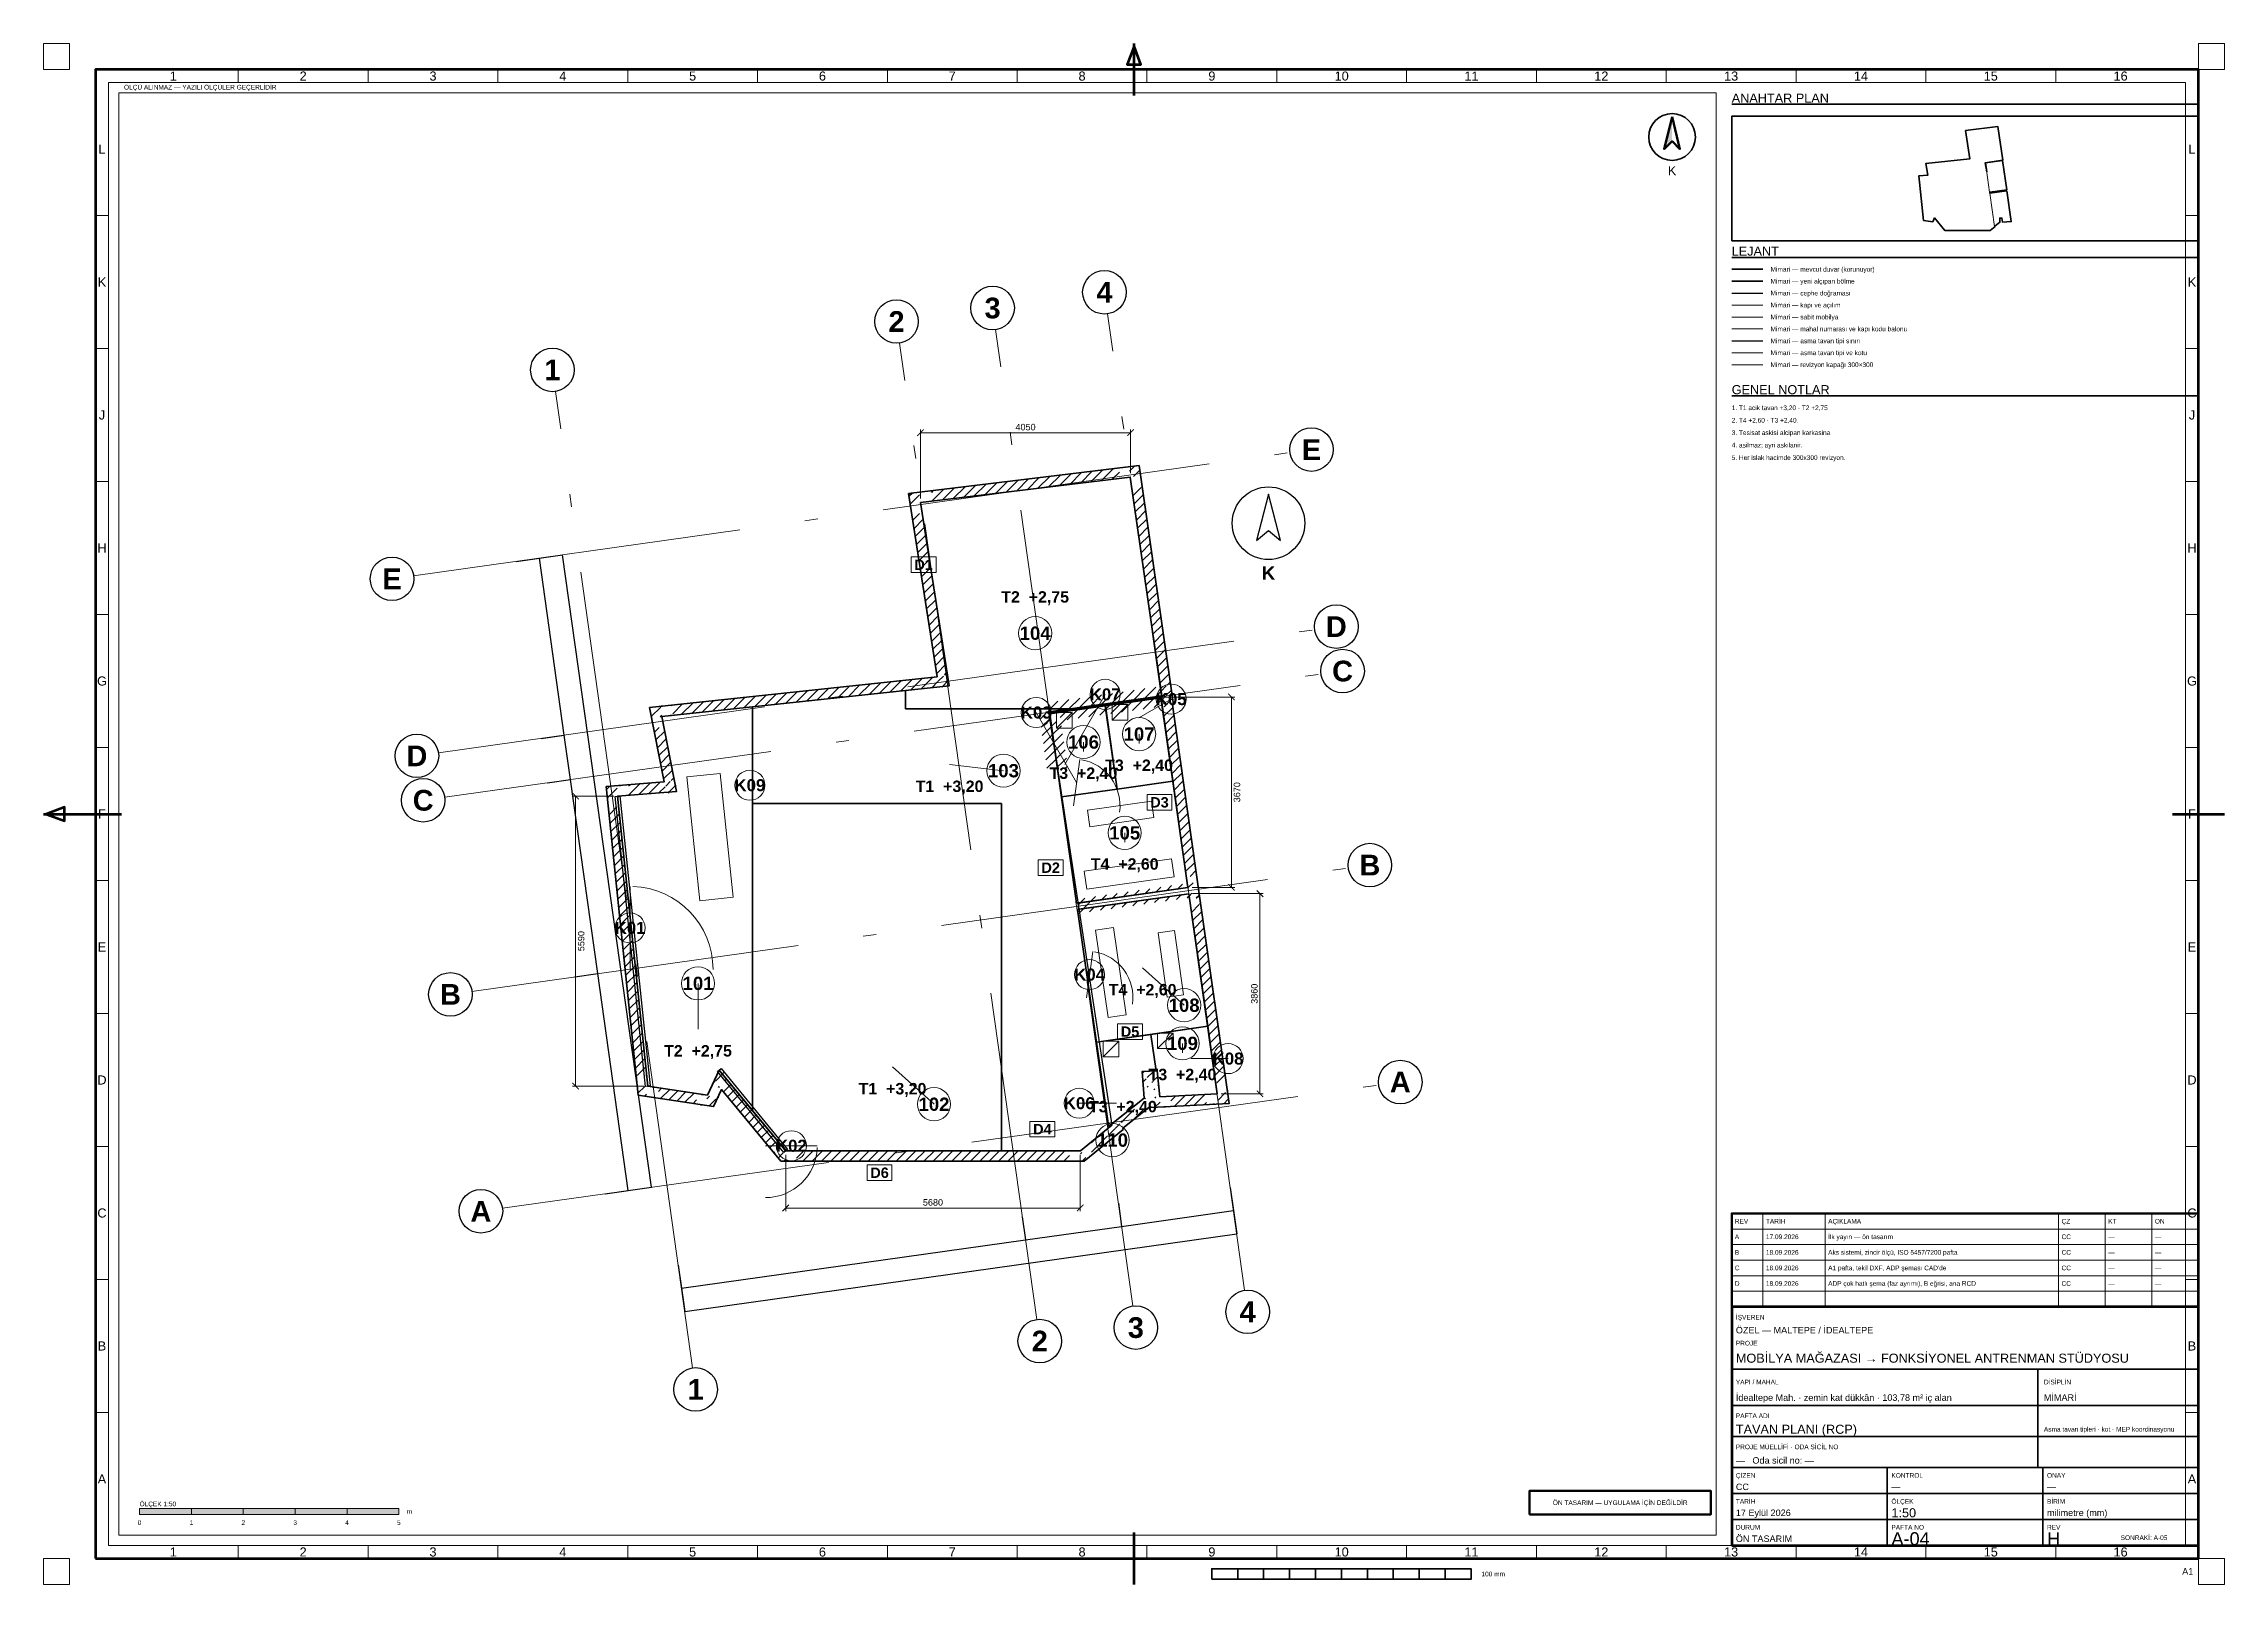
# Paper-space layout 'A-04 TAVAN PLANI (RCP)' of a CAD drawing. Header units: millimetres. Extents: x 0 to 841, y 0 to 594.
# The model-space entities are those that its viewports show. They can reach past a viewport. Long polylines and large blocks are cut down to what shows.
import ezdxf
from ezdxf.enums import TextEntityAlignment as Align

# ---------------------------------------------------------------- set-up
doc = ezdxf.new("R2010")
doc.units = ezdxf.units.MM
doc.linetypes.add('DASHDOT', pattern=[3.556, 2.54, -0.508, 0, -0.508])
for name, color, linetype, lineweight in [('A-CEPHE', 5, 'Continuous', 25), ('A-DUVAR-MEVCUT', 8, 'Continuous', 35), ('A-DUVAR-YENI', 1, 'Continuous', 35), ('A-KAPI', 8, 'Continuous', 18), ('A-MAHAL', 250, 'Continuous', 18), ('A-MOBILYA', 9, 'Continuous', 18), ('A-TAVAN-KAPAK', 150, 'Continuous', 18), ('A-TAVAN-SINIR', 150, 'Continuous', 25), ('A-TAVAN-YAZI', 150, 'Continuous', 13), ('G-AKS-BALON', 8, 'Continuous', 25), ('G-AKS-HAT', 8, 'DASHDOT', 18), ('G-ANTET', 7, 'Continuous', 25), ('G-CERCEVE', 7, 'Continuous', 70), ('G-KUZEY', 7, 'Continuous', 25), ('G-OLCU', 7, 'Continuous', 13), ('G-OLCU-ZINCIR', 7, 'Continuous', 13), ('G-PAFTA-ZON', 8, 'Continuous', 13), ('G-YAZI', 7, 'Continuous', 18)]:
    doc.layers.add(name, color=color, linetype=linetype, lineweight=lineweight)
doc.layers.add('G-VIEWPORT', color=251, linetype='Continuous', lineweight=13, plot=False)
doc.styles.add('GYM', font='arial.ttf')
doc.styles.add('GYM-B', font='arialbd.ttf')
doc.styles.add('OpenSansCondensed-Light', font='OpenSansCondensed-Light.ttf')
doc.dimstyles.new('EZDXF', dxfattribs={"dimtxt": 0.25, "dimasz": 0.175, "dimexe": 0.375, "dimexo": 0.125, "dimgap": 0.1, "dimtad": 1, "dimlfac": 100, "dimzin": 12, "dimdsep": 46, "dimtxsty": 'OpenSansCondensed-Light', "dimblk": 'ARCHTICK', "dimcen": 2.5, "dimazin": 3, "dimtfac": 0.5, "dimtmove": 2, "dimatfit": 3})
doc.dimstyles.new('GYM-50', dxfattribs={"dimscale": 50, "dimtxt": 2.5, "dimasz": 2.5, "dimexe": 1.25, "dimexo": 1.5, "dimgap": 0.9, "dimtad": 1, "dimdec": 0, "dimtxsty": 'GYM', "dimblk": 'ARCHTICK', "dimcen": 2.5, "dimclrd": 7, "dimclre": 7, "dimclrt": 7, "dimazin": 3, "dimtfac": 1, "dimtmove": 0, "dimatfit": 3, "dimlwd": 18, "dimlwe": 13})

psp = doc.layouts.new('A-04 TAVAN PLANI (RCP)')

# ---------------------------------------------------------------- texts
at = {"layer": 'G-ANTET', "style": 'GYM'}
for s, height, p in [('K', 3.5, (628, 545)), ('0', 1.8, (37, 23.8)), ('1', 1.8, (57, 23.8)), ('2', 1.8, (77, 23.8)), ('3', 1.8, (97, 23.8)), ('4', 1.8, (117, 23.8)), ('5', 1.8, (137, 23.8))]:
    psp.add_text(s, height=height, dxfattribs=at).set_placement(p, align=Align.MIDDLE_CENTER)
for s, height, p in [('A', 1.8, (652.2, 134)), ('REV', 1.8, (652.2, 140)), ('TARİH', 1.8, (664.2, 140)), ('17.09.2026', 1.8, (664.2, 134)), ('AÇIKLAMA', 1.8, (688.2, 140)), ('İlk yayın — ön tasarım', 1.8, (688.2, 134)), ('ÇZ', 1.8, (778.2, 140)), ('CC', 1.8, (778.2, 134)), ('KT', 1.8, (796.2, 140)), ('ON', 1.8, (814.2, 140)), ('B', 1.8, (652.2, 128)), ('18.09.2026', 1.8, (664.2, 128)), ('Aks sistemi, zincir ölçü, ISO 5457/7200 pafta', 1.8, (688.2, 128)), ('CC', 1.8, (778.2, 128)), ('—', 1.8, (796.2, 134)), ('—', 1.8, (796.2, 128)), ('—', 1.8, (814.2, 134)), ('—', 1.8, (814.2, 128)), ('C', 1.8, (652.2, 122)), ('18.09.2026', 1.8, (664.2, 122)), ("A1 pafta, tekil DXF, ADP şeması CAD'de", 1.8, (688.2, 122)), ('CC', 1.8, (778.2, 122)), ('—', 1.8, (796.2, 122)), ('—', 1.8, (814.2, 122)), ('D', 1.8, (652.2, 116)), ('18.09.2026', 1.8, (664.2, 116)), ('ADP çok hatlı şema (faz ayrımı), B eğrisi, ana RCD', 1.8, (688.2, 116)), ('CC', 1.8, (778.2, 116)), ('—', 1.8, (796.2, 116)), ('—', 1.8, (814.2, 116)), ('İŞVEREN', 1.8, (652.6, 103)), ('ÖZEL — MALTEPE / İDEALTEPE', 2.5, (652.6, 98)), ('PROJE', 1.8, (652.6, 93)), ('MOBİLYA MAĞAZASI → FONKSİYONEL ANTRENMAN STÜDYOSU', 3.5, (652.6, 87.2)), ('YAPI / MAHAL', 1.8, (652.6, 78)), ('DİSİPLİN', 1.8, (771.4, 78)), ('İdealtepe Mah. · zemin kat dükkân · 103,78 m² iç alan', 2.5, (652.6, 72)), ('MİMARİ', 2.5, (771.4, 72)), ('TAVAN PLANI (RCP)', 3.5, (652.6, 59.8)), ('PAFTA ADI', 1.8, (652.6, 65)), ('Asma tavan tipleri · kot · MEP koordinasyonu', 1.8, (771.4, 59.8)), ('PROJE MÜELLİFİ · ODA SİCİL NO', 1.8, (652.6, 53)), ('—   Oda sicil no: —', 2.5, (652.6, 47.8)), ('ÇİZEN', 1.8, (652.6, 42)), ('KONTROL', 1.8, (712.6, 42)), ('ONAY', 1.8, (772.6, 42)), ('CC', 2.5, (652.6, 37.6)), ('—', 2.5, (712.6, 37.6)), ('—', 2.5, (772.6, 37.6)), ('ÖLÇEK 1:50', 1.8, (37, 31)), ('m', 1.8, (140, 28.1)), ('TARİH', 1.8, (652.6, 32)), ('17 Eylül 2026', 2.5, (652.6, 27.6)), ('ÖLÇEK', 1.8, (712.6, 32)), ('1:50', 3.5, (712.6, 27.6)), ('BİRİM', 1.8, (772.6, 32)), ('milimetre (mm)', 2.5, (772.6, 27.6)), ('ÖN TASARIM', 2.5, (652.6, 17.6)), ('DURUM', 1.8, (652.6, 22)), ('A-04', 5, (712.6, 17.6)), ('PAFTA NO', 1.8, (712.6, 22)), ('REV', 1.8, (772.6, 22)), ('H', 5, (772.6, 17.6)), ('SONRAKİ: A-05', 1.8, (801, 18))]:
    psp.add_text(s, height=height, dxfattribs=at).set_placement(p, align=Align.MIDDLE_LEFT)
at = {"layer": 'G-ANTET', "color": 1, "style": 'GYM'}
psp.add_text('ÖN TASARIM — UYGULAMA İÇİN DEĞİLDİR', height=1.8, dxfattribs=at).set_placement((608, 31.5), align=Align.MIDDLE_CENTER)
at = {"layer": 'G-CERCEVE', "style": 'GYM'}
psp.add_text('100 mm', height=1.8, dxfattribs=at).set_placement((554.5, 4), align=Align.MIDDLE_LEFT)
psp.add_text('A1', height=2.5, dxfattribs=at).set_placement((829, 5), align=Align.MIDDLE_RIGHT)
at = {"layer": 'G-PAFTA-ZON', "style": 'GYM'}
for s, p in [('1', (50.03, 581.5)), ('2', (100.09, 581.5)), ('3', (150.16, 581.5)), ('4', (200.22, 581.5)), ('5', (250.28, 581.5)), ('6', (300.34, 581.5)), ('7', (350.41, 581.5)), ('8', (400.47, 581.5)), ('9', (450.53, 581.5)), ('10', (500.59, 581.5)), ('11', (550.66, 581.5)), ('12', (600.72, 581.5)), ('13', (650.78, 581.5)), ('14', (700.84, 581.5)), ('15', (750.91, 581.5)), ('16', (800.97, 581.5)), ('L', (22.5, 553.36)), ('L', (828.5, 553.36)), ('K', (22.5, 502.09)), ('K', (828.5, 502.09)), ('J', (22.5, 450.82)), ('J', (828.5, 450.82)), ('H', (22.5, 399.55)), ('H', (828.5, 399.55)), ('G', (22.5, 348.27)), ('G', (828.5, 348.27)), ('F', (22.5, 297)), ('F', (828.5, 297)), ('E', (22.5, 245.73)), ('E', (828.5, 245.73)), ('D', (22.5, 194.45)), ('D', (828.5, 194.45)), ('C', (22.5, 143.18)), ('C', (828.5, 143.18)), ('B', (22.5, 91.91)), ('B', (828.5, 91.91)), ('A', (22.5, 40.64)), ('A', (828.5, 40.64)), ('1', (50.03, 12.5)), ('2', (100.09, 12.5)), ('3', (150.16, 12.5)), ('4', (200.22, 12.5)), ('5', (250.28, 12.5)), ('6', (300.34, 12.5)), ('7', (350.41, 12.5)), ('8', (400.47, 12.5)), ('9', (450.53, 12.5)), ('10', (500.59, 12.5)), ('11', (550.66, 12.5)), ('12', (600.72, 12.5)), ('13', (650.78, 12.5)), ('14', (700.84, 12.5)), ('15', (750.91, 12.5)), ('16', (800.97, 12.5))]:
    psp.add_text(s, height=3.5, dxfattribs=at).set_placement(p, align=Align.MIDDLE_CENTER)
at = {"layer": 'G-YAZI', "style": 'GYM'}
for s, height, p in [('ÖLÇÜ ALINMAZ — YAZILI ÖLÇÜLER GEÇERLİDİR', 1.8, (31, 577.2)), ('ANAHTAR PLAN', 3.5, (651, 573)), ('LEJANT', 3.5, (651, 514)), ('Mimari — mevcut duvar (korunuyor)', 1.8, (666, 507)), ('Mimari — yeni alçıpan bölme', 1.8, (666, 502.4)), ('Mimari — cephe doğraması', 1.8, (666, 497.8)), ('Mimari — kapı ve açılım', 1.8, (666, 493.2)), ('Mimari — sabit mobilya', 1.8, (666, 488.6)), ('Mimari — mahal numarası ve kapı kodu balonu', 1.8, (666, 484)), ('Mimari — asma tavan tipi sınırı', 1.8, (666, 479.4)), ('Mimari — asma tavan tipi ve kotu', 1.8, (666, 474.8)), ('Mimari — revizyon kapağı 300×300', 1.8, (666, 470.2)), ('1. T1 acik tavan +3,20 · T2 +2,75', 1.8, (651, 453.6)), ('GENEL NOTLAR', 3.5, (651, 460.6)), ('2. T4 +2,60 · T3 +2,40.', 1.8, (651, 448.8)), ('4. asilmaz; ayri askilanir.', 1.8, (651, 439.2)), ('3. Tesisat askisi alcipan karkasina', 1.8, (651, 444)), ('5. Her islak hacimde 300x300 revizyon.', 1.8, (651, 434.4))]:
    psp.add_text(s, height=height, dxfattribs=at).set_placement(p, align=Align.MIDDLE_LEFT)

msp = doc.modelspace()

# ---------------------------------------------------------------- texts
at = {"layer": 'A-MAHAL', "style": 'GYM-B'}
for s, height, p in [('D1', 200, (5900, 11300)), ('104', 256, (8050, 9980)), ('K07', 232, (9400, 8800.99963)), ('K03', 232, (8070, 8450.99963)), ('K05', 232, (10673.53829, 8710)), ('106', 256, (8981.23664, 7882.2495)), ('107', 256, (10054.23645, 8035.00017)), ('K09', 232, (2550, 7050)), ('103', 256, (7439.23048, 7330)), ('D3', 200, (10447.46134, 6720)), ('105', 256, (9777.09054, 6131.43909)), ('D2', 200, (8350, 5460)), ('K01', 232, (240, 4300)), ('K04', 232, (9100, 3400)), ('101', 256, (1550, 3230)), ('108', 256, (10922.70129, 2808.50033)), ('D5', 200, (9880, 2300)), ('109', 256, (10890.77574, 2073.62044)), ('K08', 232, (11770, 1780)), ('102', 256, (6100, 900)), ('K06', 232, (8900, 920)), ('D4', 200, (8190, 420)), ('K02', 232, (3350, 100)), ('110', 256, (9542.088, 208.58984)), ('D6', 200, (5050, -420))]:
    msp.add_text(s, height=height, dxfattribs=at).set_placement(p, align=Align.MIDDLE_CENTER)
at = {"layer": 'A-TAVAN-YAZI', "style": 'GYM-B'}
for s, p in [('T2  +2,75', (8050, 10680)), ('T3  +2,40', (8981.23664, 7282.2495)), ('T3  +2,40', (10054.23645, 7435.00017)), ('T1  +3,20', (6400, 7030)), ('T4  +2,60', (9777.09054, 5531.43909)), ('T4  +2,60', (10122.70129, 3108.50033)), ('T2  +2,75', (1550, 1930)), ('T1  +3,20', (5300, 1200)), ('T3  +2,40', (10890.77574, 1473.62044)), ('T3  +2,40', (9742.088, 855))]:
    msp.add_text(s, height=220, dxfattribs=at).set_placement(p, align=Align.MIDDLE_CENTER)
at = {"layer": 'G-AKS-BALON', "style": 'GYM-B'}
for s, p in [('3', (7229.60505, 16248.88931)), ('4', (9386.42289, 16552.01029)), ('2', (5377.23919, 15988.55627)), ('1', (-1258.20667, 15056.00517)), ('E', (13378.20927, 13519.68238)), ('E', (-4350.23863, 11028.11152)), ('D', (13857.833, 10106.98224)), ('C', (13978.16993, 9250.74044)), ('D', (-3870.61491, 7615.41138)), ('C', (-3750.27797, 6759.16958)), ('B', (14503.93786, 5509.70723)), ('B', (-3224.51004, 3018.13636)), ('A', (15091.55678, 1328.58142)), ('A', (-2636.89113, -1162.98945)), ('4', (12148.53164, -3101.41469)), ('3', (9991.7138, -3404.53567)), ('2', (8139.34795, -3664.86871)), ('1', (1503.90208, -4597.41981))]:
    msp.add_text(s, height=399, dxfattribs=at).set_placement(p, align=Align.MIDDLE_CENTER)

# ---------------------------------------------------------------- blocks, each defined once
blk = doc.blocks.new('G_KUZEY')
blk.add_lwpolyline([(0, 560), (-230, -330), (0, -140), (230, -330)], close=True)
blk.add_circle((0, 0), 700)
at = {"style": 'GYM-B'}
blk.add_text('K', height=260, dxfattribs=at).set_placement((0, -960), align=Align.MIDDLE_CENTER)
blk = doc.blocks.new('_ARCHTICK')
at = {"color": 0, "linetype": 'BYBLOCK', "const_width": 0.15}
blk.add_lwpolyline([(-0.5, -0.5), (0.5, 0.5)], dxfattribs=at)

# ---------------------------------------------------------------- dimensions: what is measured, and where the dimension line sits
at = {"layer": 'G-OLCU'}
for base, p1, p2 in [((5840, 13845), (5840, 12500), (9890, 12990)), ((3240, -1100), (3240, 0), (8920, 0))]:
    msp.add_linear_dim(base=base, p1=p1, p2=p2, dimstyle='GYM-50', dxfattribs=at).render()
for base, p1, p2 in [((11835, 8750), (10470, 8750), (11000, 5080)), ((-810, 6840), (0, 6840), (580, 1250)), ((12385, 1100), (11560, 1100), (11010, 4960))]:
    msp.add_linear_dim(base=base, p1=p1, p2=p2, angle=90, dimstyle='GYM-50', dxfattribs=at).render()
at = {"layer": 'G-OLCU-ZINCIR'}
for base, p1, p2, angle in [((650.79886, -700.93475), (-240.4424, -826.19055), (-1953.78991, 11364.91042), 98), ((-1028.54555, 8014.83818), (-1474.16618, 7952.21028), (-1953.78991, 11364.91042), 98), ((-908.20861, 7158.59638), (-1353.82924, 7095.96848), (-1474.16618, 7952.21028), 98), ((-382.44068, 3417.56316), (-828.06131, 3354.93527), (-1353.82924, 7095.96848), 98), ((205.17823, -763.56265), (-240.4424, -826.19055), (-828.06131, 3354.93527), 98), ((1292.35897, -3092.21235), (1167.10318, -2200.97108), (11811.73274, -704.96596), 8), ((9717.54279, -1453.70757), (9654.91489, -1008.08694), (11811.73274, -704.96596), 8), ((7865.17694, -1714.04061), (7802.54904, -1268.41998), (9654.91489, -1008.08694), 8), ((1229.73107, -2646.59171), (1167.10318, -2200.97108), (7802.54904, -1268.41998), 8)]:
    msp.add_linear_dim(base=base, p1=p1, p2=p2, angle=angle, dimstyle='EZDXF', dxfattribs=at).render()

# ---------------------------------------------------------------- hatches: boundary and pattern name
at = {"layer": 'A-DUVAR-MEVCUT'}
h = msp.add_hatch(dxfattribs=at)
h.set_pattern_fill('ANSI31', scale=40)
h.paths.add_polyline_path([(11012, 4959), (11563, 1104), (11760.98784, 1132.29865), (11209.98784, 4987.29865)])
h.paths.add_polyline_path([(11353, 1092.99729), (11563, 1104), (11532.98444, 1314), (11735.01704, 1314), (11773, 1048.25716), (11773, 914.72839), (11377.37373, 894), (11353, 894)])
h.paths.add_polyline_path([(11563, 1104), (10456, 1046), (10466.46442, 846.27395), (11573.46442, 904.27395)])
h.paths.add_polyline_path([(10432.29032, 1256), (10456, 1046), (10666, 1057.00271), (10666, 856.72839), (10278.39157, 836.42009), (10275.47486, 862.25383), (10246, 838.72565), (10246, 1256)])
h.paths.add_polyline_path([(10456, 1046), (10400, 1542), (10201.26266, 1519.56191), (10257.26266, 1023.56191)])
h.paths.add_polyline_path([(10190, 1332), (10190, 1534.60563), (10400, 1542), (10423.70968, 1332)])
h.paths.add_polyline_path([(10400, 1542), (10116, 1532), (10123.03789, 1332.12387), (10407.03789, 1342.12387)])
h.paths.add_polyline_path([(10326, 1322), (10129.89105, 1322), (10116, 1532), (10326, 1539.39437)])
h.paths.add_polyline_path([(10116, 1532), (10150, 1018), (10349.56388, 1031.20072), (10315.56388, 1545.20072)])
h.paths.add_polyline_path([(9940, 850.36842), (10150, 1018), (10136.10895, 1228), (10360, 1228), (10360, 840.69587), (10278.39157, 836.42009), (10275.47486, 862.25383), (10207.50852, 808), (9940, 808)])
h.paths.add_polyline_path([(10150, 1018), (9527.47436, 521.07164), (9652.24609, 364.7642), (10274.77173, 861.69256)])
h.paths.add_polyline_path([(9317.47436, 322.81752), (9531, 498), (9527.47436, 521.07164), (9737.47436, 688.70322), (9737.47436, 408.70048), (9618.47696, 311.07164), (9317.47436, 311.07164)])
h.paths.add_polyline_path([(9527.47436, 521.07164), (9531, 498), (9728.70495, 528.21182), (9725.17931, 551.28346)])
h.paths.add_polyline_path([(9321, 325.71005), (9531, 498), (9527.47436, 521.07164), (9741, 691.51754), (9741, 411.59301), (9590.35551, 288), (9321, 288)])
h.paths.add_polyline_path([(9531, 498), (8924, 0), (9050.85552, -154.62108), (9657.85552, 343.37892)])
h.paths.add_polyline_path([(9134, -86.40699), (8995.54426, -200), (8714, -200), (8714, 0), (8924, 0), (9134, 172.28995)])
h.paths.add_polyline_path([(8924, 0), (3241, 0), (3241, -200), (8924, -200)])
h.paths.add_polyline_path([(3067.59807, 210), (3241, 0), (3451, 0), (3451, -200), (3146.77475, -200), (3031, -59.78993), (3031, 210)])
h.paths.add_polyline_path([(3241, 0), (1957, 1555), (1802.78013, 1427.65703), (3086.78013, -127.34297)])
h.paths.add_polyline_path([(1858.5625, 1345), (1957, 1555), (2130.40193, 1345)])
h.paths.add_polyline_path([(1957, 1555), (1732, 1075), (1913.09179, 990.11322), (2138.09179, 1470.11322)])
h.paths.add_polyline_path([(1522, 904.11387), (1522, 1106.32697), (1732, 1075), (1830.4375, 1285), (1942, 1285), (1942, 1051.78408), (1854.44496, 865), (1784.19936, 865)])
h.paths.add_polyline_path([(1732, 1075), (579, 1247), (549.49132, 1049.18888), (1702.49132, 877.18888)])
h.paths.add_polyline_path([(557.26033, 1457), (579, 1247), (789, 1215.67303), (789, 1037), (631.19936, 1037), (396.03926, 1072.08026), (369, 1333.27294), (369, 1457)])
h.paths.add_polyline_path([(579, 1247), (0, 6840), (-198.93685, 6819.40561), (380.06315, 1226.40561)])
h.paths.add_polyline_path([(210, 6856.82218), (0, 6840), (21.73967, 6630), (-179.32916, 6630), (-210, 6926.27294), (-210, 7023.81848), (116.83741, 7050), (210, 7050)])
h.paths.add_polyline_path([(0, 6840), (1136, 6931), (1120.03003, 7130.36138), (-15.96997, 7039.36138)])
h.paths.add_polyline_path([(1094.75781, 7141), (1136, 6931), (926, 6914.17782), (926, 7141)])
h.paths.add_polyline_path([(1136, 6931), (853, 8372), (656.74886, 8333.45796), (939.74886, 6892.45796)])
h.paths.add_polyline_path([(1063, 8394.4824), (853, 8372), (894.24219, 8162), (690.42172, 8162), (643, 8403.46539), (643, 8550.6605), (935.73101, 8582), (1063, 8582)])
h.paths.add_polyline_path([(853, 8372), (6392, 8965), (6370.70986, 9163.8636), (831.70986, 8570.8636)])
h.paths.add_polyline_path([(6359.19864, 9175), (6392, 8965), (6182, 8942.5176), (6182, 9175)])
h.paths.add_polyline_path([(6392, 8965), (5840, 12499), (5642.39599, 12468.13486), (6194.39599, 8934.13486)])
h.paths.add_polyline_path([(6050, 12524.49073), (5840, 12499), (5872.80136, 12289), (5670.37631, 12289), (5630, 12547.49617), (5630, 12674.9773), (5910.28884, 12709), (6050, 12709)])
h.paths.add_polyline_path([(5840, 12499), (9885, 12990), (9860.90001, 13188.54267), (5815.90001, 12697.54267)])
h.paths.add_polyline_path([(9915.16355, 12780), (9885, 12990), (9675, 12964.50927), (9675, 13165.9773), (9955.28884, 13200), (10056.88905, 13200), (10095, 12934.6698), (10095, 12780)])
h.paths.add_polyline_path([(9885, 12990), (10491, 8771), (10688.96826, 8799.43536), (10082.96826, 13018.43536)])
h.paths.add_polyline_path([(10500.33896, 8561), (10473, 8753), (10281, 8725.32836), (10281, 8741.19293), (10491, 8771), (10460.83645, 8981), (10662.88905, 8981), (10701, 8715.6698), (10701, 8598.80247), (10697.05334, 8598.24229), (10701, 8570.52514), (10701, 8561)])
h.paths.add_polyline_path([(10491, 8771), (8314, 8462), (8342.10598, 8263.98471), (10519.10598, 8572.98471)])
h.paths.add_polyline_path([(8524, 8472.10401), (8329, 8444), (8356.21177, 8252), (8346.09066, 8252), (8314, 8462), (8524, 8491.80707)])
h.paths.add_polyline_path([(8314, 8462), (8485.61987, 7338.92633), (8683.32482, 7369.13815), (8511.70495, 8492.21182)])
h.paths.add_polyline_path([(8455.85699, 7548.92633), (8485.61987, 7338.92633), (8453.52921, 7548.92633)])
h.paths.add_polyline_path([(8485.61987, 7338.92633), (8329, 8444), (8130.97892, 8415.93487), (8287.59879, 7310.8612)])
h.paths.add_polyline_path([(8539, 8474.26586), (8329, 8444), (8358.76288, 8234), (8348.84129, 8234), (8314, 8462), (8539, 8493.93615)])
h.paths.add_polyline_path([(8329, 8444), (10473, 8753), (10444.47015, 8950.95466), (8300.47015, 8641.95466)])
h.paths.add_polyline_path([(10502.90199, 8543), (10473, 8753), (10263, 8722.73414), (10263, 8738.63803), (10491, 8771), (10463.4219, 8963), (10665.4745, 8963), (10683, 8840.98663), (10683, 8543)])
h.paths.add_polyline_path([(10473, 8753), (10996, 5080), (11194.00282, 5108.1937), (10671.00282, 8781.1937)])
h.paths.add_polyline_path([(11024.72088, 4870), (11012, 4959), (10786, 4926.84981), (10786, 5050.16768), (10996, 5080), (10966.09801, 5290), (11168.11534, 5290), (11206, 5023.93814), (11206, 4870)])
h.paths.add_polyline_path([(10996, 5080), (8876.81642, 4778.95156), (8904.94574, 4580.93959), (11024.12932, 4881.98803)])
h.paths.add_polyline_path([(9086.81642, 4685.12827), (8895.31677, 4657.88601), (8876.81642, 4778.95156), (9086.81642, 4808.78389)])
h.paths.add_polyline_path([(8876.81642, 4778.95156), (8895.31677, 4657.88601), (9093.02171, 4688.09783), (9074.52136, 4809.16338)])
h.paths.add_polyline_path([(9105.31677, 4687.76008), (8895.31677, 4657.88601), (8876.81642, 4778.95156), (9105.31677, 4811.41202)])
h.paths.add_polyline_path([(8895.31677, 4657.88601), (11012, 4959), (10983.8321, 5157.00649), (8867.14886, 4855.8925)])
h.paths.add_polyline_path([(11042.01556, 4749), (11012, 4959), (10802, 4929.12593), (10802, 5052.44061), (10996, 5080), (10983.32725, 5169), (11185.34458, 5169), (11222, 4911.57103), (11222, 4910.09728), (11221.04179, 4909.96115), (11222, 4903.25716), (11222, 4749)])

# ---------------------------------------------------------------- linework, layer by layer
at = {"layer": 'A-CEPHE'}
for points in [[(-44.75972, 6835.35588), (44.75972, 6844.64412), (624.75972, 1254.64412), (535.24028, 1245.35588)], [(3274.7883, 28.54425), (3205.2117, -28.54425), (1925.2117, 1531.45575), (1994.7883, 1588.54425)]]:
    msp.add_lwpolyline(points, close=True, dxfattribs=at)
at = {"layer": 'A-DUVAR-MEVCUT'}
for points in [[(11221.04179, 4909.96115), (11791.94357, 915.72091), (10278.39157, 836.42009), (10275.47486, 862.25383), (9742.65371, 436.93168), (9745.91018, 415.62146), (8995.54426, -200), (3146.77475, -200), (2003.97522, 1183.99787), (1849.85398, 855.2059), (396.03926, 1072.08026), (-220.01508, 7023.01622), (896.54259, 7112.45878), (614.68743, 8547.62938), (6162.00312, 9141.51965), (5610.45834, 12672.60525), (10055.14799, 13212.12135), (10717.45096, 8601.13749), (10697.05334, 8598.24229), (11222.20569, 4910.1265)], [(11012, 4959), (11563, 1104), (10456, 1046), (10400, 1542), (10116, 1532), (10150, 1018), (9527.47436, 521.07164), (9531, 498), (8924, 0), (3241, 0), (1957, 1555), (1732, 1075), (579, 1247), (0, 6840), (1136, 6931), (853, 8372), (6392, 8965), (5840, 12499), (9885, 12990), (10491, 8771), (8314, 8462), (8485.61987, 7338.92633), (8329, 8444), (10473, 8753), (10996, 5080), (8876.81642, 4778.95156), (8895.31677, 4657.88601)]]:
    msp.add_lwpolyline(points, close=True, dxfattribs=at)
at = {"layer": 'A-DUVAR-YENI'}
for points in [[(10473, 8753), (8329, 8444), (8849, 4775), (10996, 5080)], [(9403.29452, 8580.48246), (9631.66352, 6976.65965), (8558.61802, 6823.86825), (8331.29042, 8427.83935)], [(10475.81937, 8733.19972), (10704.18837, 7129.37691), (9632.65354, 6976.80062), (9404.28454, 8580.62343)], [(11012, 4959), (8868, 4654), (9466, 472), (10150, 1018), (10116, 1532), (10400, 1542), (10456, 1046), (11563, 1104)], [(10280.14346, 2245.09933), (10380.77907, 1541.32321), (10116, 1532), (10150, 1018), (9496.83309, 496.61238), (9463.16892, 491.79861), (9233.85158, 2095.4861)], [(11377.47369, 2402.01073), (11563, 1104), (10456, 1046), (10400, 1542), (10381.78418, 1541.3586), (10281.13339, 2245.24089)]]:
    msp.add_lwpolyline(points, close=True, dxfattribs=at)
at = {"layer": 'A-KAPI'}
for p, q in [((8787.3721, 6654.37937), (8912.6279, 7545.62063)), ((240, 3500), (240, 5100)), ((9037.3721, 2954.37937), (9162.6279, 3845.62063)), ((2850, 100), (3850, 100))]:
    msp.add_line(p, q, dxfattribs=at)
for centre, radius, start, end in [((8787.3721, 6654.37937), 900, -8, 80), ((240, 3500), 1600, 0, 88), ((9037.3721, 2954.37937), 900, -8, 80), ((2850, 100), 1000, -90, -2)]:
    msp.add_arc(centre, radius, start, end, dxfattribs=at)
at = {"layer": 'A-MAHAL'}
for p, q in [((8850, 7100), (8070, 8450.99963)), ((8620, 7450), (9400, 8800.99963)), ((10050, 8350), (10673.53829, 8710)), ((10054.23645, 7855.00017), (10054.23645, 8035.00017)), ((8981.23664, 7702.2495), (8981.23664, 7882.2495)), ((6400, 7450), (7439.23048, 7330)), ((2550, 7050), (2550, 7050)), ((9777.09054, 5951.43909), (9777.09054, 6131.43909)), ((240, 4300), (240, 4300)), ((9100, 3400), (9100, 3400)), ((10122.70129, 3528.50033), (10922.70129, 2808.50033)), ((1550, 2350), (1550, 3230)), ((10890.77574, 1893.62044), (10890.77574, 2073.62044)), ((11050, 1780), (11770, 1780)), ((5300, 1620), (6100, 900)), ((9620, 920), (8900, 920)), ((3350, 100), (3350, 100))]:
    msp.add_line(p, q, dxfattribs=at)
for points in [[(5660, 11150), (6140, 11150), (6140, 11450), (5660, 11450)], [(10207.46134, 6570), (10687.46134, 6570), (10687.46134, 6870), (10207.46134, 6870)], [(8110, 5310), (8590, 5310), (8590, 5610), (8110, 5610)], [(9640, 2150), (10120, 2150), (10120, 2450), (9640, 2450)], [(7950, 270), (8430, 270), (8430, 570), (7950, 570)], [(4810, -570), (5290, -570), (5290, -270), (4810, -270)]]:
    msp.add_lwpolyline(points, close=True, dxfattribs=at)
for centre, radius in [((8050, 9980), 320), ((9400, 8800.99963), 290), ((10673.53829, 8710), 290), ((8070, 8450.99963), 290), ((8981.23664, 7882.2495), 320), ((10054.23645, 8035.00017), 320), ((7439.23048, 7330), 320), ((2550, 7050), 290), ((9777.09054, 6131.43909), 320), ((240, 4300), 290), ((1550, 3230), 320), ((9100, 3400), 290), ((10922.70129, 2808.50033), 320), ((10890.77574, 2073.62044), 320), ((11770, 1780), 290), ((6100, 900), 320), ((8900, 920), 290), ((9542.088, 208.58984), 320), ((3350, 100), 290)]:
    msp.add_circle(centre, radius, dxfattribs=at)
at = {"layer": 'A-MOBILYA'}
for points in [[(1977.78546, 7277.39803), (1331.34623, 7209.45452), (1582.21454, 4822.60197), (2228.65377, 4890.54548)], [(9058.45138, 6566.50755), (9103.4583, 6249.68839), (10341.03313, 6425.49665), (10296.02621, 6742.31581)], [(8998.13474, 5391.34292), (9047.36105, 5044.82197), (10730.46282, 5283.9212), (10681.23651, 5630.44215)], [(9561.81032, 4306.5688), (9215.33462, 4257.02493), (9455.97628, 2574.143), (9802.45197, 2623.68687)], [(10737.02973, 4247.3292), (10420.25195, 4202.03195), (10597.19435, 2964.61876), (10913.97212, 3009.91602)]]:
    msp.add_lwpolyline(points, close=True, dxfattribs=at)
at = {"layer": 'A-TAVAN-KAPAK'}
for p, q in [((8461.29042, 8150.48246), (8761.29042, 8450.48246)), ((9534.28454, 8303.19972), (9834.28454, 8603.19972)), ((9363.85158, 1815.09933), (9663.85158, 2115.09933)), ((10411.13339, 1972.01073), (10711.13339, 2272.01073))]:
    msp.add_line(p, q, dxfattribs=at)
for points in [[(8461.29042, 8150.48246), (8761.29042, 8150.48246), (8761.29042, 8450.48246), (8461.29042, 8450.48246)], [(9534.28454, 8303.19972), (9834.28454, 8303.19972), (9834.28454, 8603.19972), (9534.28454, 8603.19972)], [(9363.85158, 1815.09933), (9663.85158, 1815.09933), (9663.85158, 2115.09933), (9363.85158, 2115.09933)], [(10411.13339, 1972.01073), (10711.13339, 1972.01073), (10711.13339, 2272.01073), (10411.13339, 2272.01073)]]:
    msp.add_lwpolyline(points, close=True, dxfattribs=at)
at = {"layer": 'A-TAVAN-SINIR'}
for points in [[(5550, 8520), (5550, 8874.85629), (6392, 8965), (5840, 12499), (9885, 12990), (10491, 8771), (8722.62783, 8520)], [(8924, 0), (7400, 0), (7400, 6700), (2600, 6700), (2600, 8559.03214), (5550, 8874.85629), (5550, 8520), (8722.62783, 8520), (8314, 8462), (9531, 498)], [(1957, 1555), (1732, 1075), (579, 1247), (0, 6840), (1136, 6931), (853, 8372), (2600, 8559.03214), (2600, 776.28894)], [(9403.29452, 8580.48246), (9631.66352, 6976.65965), (8558.61802, 6823.86825), (8331.29042, 8427.83935)], [(10475.81937, 8733.19972), (10704.18837, 7129.37691), (9632.65354, 6976.80062), (9404.28454, 8580.62343)], [(10996, 5080), (8849, 4775), (8558.75834, 6822.87818), (8558.75899, 6822.87824), (10704.32934, 7128.3869)], [(7400, 6700), (7400, 0), (3241, 0), (2600, 776.28894), (2600, 6700)], [(8868, 4654), (11012, 4959), (11377.3322, 2403.00067), (11377.33214, 2403.00066), (9233.71003, 2096.47603)], [(10280.14346, 2245.09933), (10380.77907, 1541.32321), (10116, 1532), (10150, 1018), (9496.83309, 496.61238), (9463.16892, 491.79861), (9233.85158, 2095.4861)], [(11377.47369, 2402.01073), (11563, 1104), (10456, 1046), (10400, 1542), (10381.78418, 1541.3586), (10281.13339, 2245.24089)]]:
    msp.add_lwpolyline(points, close=True, dxfattribs=at)
at = {"layer": 'G-AKS-BALON'}
for centre in [(9386.42289, 16552.01029), (5377.23919, 15988.55627), (7229.60505, 16248.88931), (-1258.20667, 15056.00517), (13378.20927, 13519.68238), (-4350.23863, 11028.11152), (13857.833, 10106.98224), (13978.16993, 9250.74044), (-3870.61491, 7615.41138), (-3750.27797, 6759.16958), (14503.93786, 5509.70723), (-3224.51004, 3018.13636), (15091.55678, 1328.58142), (-2636.89113, -1162.98945), (12148.53164, -3101.41469), (8139.34795, -3664.86871), (9991.7138, -3404.53567), (1503.90208, -4597.41981)]:
    msp.add_circle(centre, 420, dxfattribs=at)
at = {"layer": 'G-AKS-HAT'}
for p, q in [((12090.07894, -2685.5021), (9444.87559, 16136.0977)), ((8080.89524, -3248.95612), (5435.6919, 15572.64368)), ((9933.2611, -2988.62308), (7288.05775, 15832.97672)), ((1445.44938, -4181.50722), (-1199.75397, 14640.09258)), ((-3934.32604, 11086.56422), (12962.29668, 13461.22968)), ((-3454.70232, 7673.86408), (13441.92041, 10048.52954)), ((-3334.36538, 6817.62228), (13562.25734, 9192.28774)), ((-2808.59745, 3076.58907), (14088.02527, 5451.25453)), ((-2220.97854, -1104.53675), (14675.64419, 1270.12871))]:
    msp.add_line(p, q, dxfattribs=at)

# ---------------------------------------------------------------- block references
at = {"layer": 'G-KUZEY'}
msp.add_blockref('G_KUZEY', (12550, 12100), dxfattribs=at)

msp.set_redraw_order([(e.dxf.handle, doc.entitydb.next_handle()) for e in msp.query("TEXT MTEXT ATTDEF DIMENSION ARC_DIMENSION")])  # texts and dimensions are drawn at this point

# ---------------------------------------------------------------- hatches: boundary and pattern name
at = {"layer": 'G-ANTET'}
for color, points in [(7, [(628, 565.74), (624.94, 553.32), (628, 556.38)]), (7, [(37, 27), (57, 27), (57, 29.2), (37, 29.2)]), (0, [(57, 27), (77, 27), (77, 29.2), (57, 29.2)]), (7, [(77, 27), (97, 27), (97, 29.2), (77, 29.2)]), (0, [(97, 27), (117, 27), (117, 29.2), (97, 29.2)]), (7, [(117, 27), (137, 27), (137, 29.2), (117, 29.2)])]:
    psp.add_hatch(color=color, dxfattribs=at).paths.add_polyline_path(points)

# ---------------------------------------------------------------- linework, layer by layer
at = {"layer": 'G-ANTET', "color": 8, "linetype": 'Continuous', "lineweight": 35}
psp.add_line((651, 507), (663, 507), dxfattribs=at)
at = {"layer": 'G-ANTET', "color": 1, "linetype": 'Continuous', "lineweight": 35}
psp.add_line((651, 502.4), (663, 502.4), dxfattribs=at)
at = {"layer": 'G-ANTET', "color": 5, "linetype": 'Continuous', "lineweight": 25}
psp.add_line((651, 497.8), (663, 497.8), dxfattribs=at)
at = {"layer": 'G-ANTET', "color": 8, "linetype": 'Continuous', "lineweight": 18}
psp.add_line((651, 493.2), (663, 493.2), dxfattribs=at)
at = {"layer": 'G-ANTET', "color": 9, "linetype": 'Continuous', "lineweight": 18}
psp.add_line((651, 488.6), (663, 488.6), dxfattribs=at)
at = {"layer": 'G-ANTET', "color": 250, "linetype": 'Continuous', "lineweight": 18}
psp.add_line((651, 484), (663, 484), dxfattribs=at)
at = {"layer": 'G-ANTET', "color": 150, "linetype": 'Continuous', "lineweight": 25}
psp.add_line((651, 479.4), (663, 479.4), dxfattribs=at)
at = {"layer": 'G-ANTET', "color": 150, "linetype": 'Continuous', "lineweight": 13}
psp.add_line((651, 474.8), (663, 474.8), dxfattribs=at)
at = {"layer": 'G-ANTET', "color": 150, "linetype": 'Continuous', "lineweight": 18}
psp.add_line((651, 470.2), (663, 470.2), dxfattribs=at)
at = {"layer": 'G-ANTET', "lineweight": 18}
for p, q in [((663, 107), (663, 143)), ((687, 107), (687, 143)), ((777, 107), (777, 143)), ((795, 107), (795, 143)), ((813, 107), (813, 143)), ((651, 137), (831, 137)), ((651, 131), (831, 131)), ((651, 125), (831, 125)), ((651, 119), (831, 119)), ((651, 113), (831, 113)), ((651, 107), (831, 107))]:
    psp.add_line(p, q, dxfattribs=at)
at = {"layer": 'G-ANTET', "lineweight": 35}
for p, q in [((651, 83), (831, 83)), ((769, 69), (769, 83)), ((651, 69), (831, 69)), ((769, 45), (769, 69)), ((651, 57), (831, 57)), ((651, 45), (831, 45)), ((711, 15), (711, 45)), ((771, 15), (771, 45)), ((651, 35), (831, 35)), ((651, 25), (831, 25))]:
    psp.add_line(p, q, dxfattribs=at)
at = {"layer": 'G-ANTET', "lineweight": 50}
for points in [[(628, 565.74), (624.94, 553.32), (628, 556.38), (631.06, 553.32)], [(651, 107), (831, 107), (831, 143), (651, 143)]]:
    psp.add_lwpolyline(points, close=True, dxfattribs=at)
at = {"layer": 'G-ANTET', "lineweight": 35}
for points in [[(651, 518), (831, 518), (831, 566), (651, 566)], [(757.11, 537.27), (758.8, 525.4), (755.39, 525.22), (755.22, 526.75), (754.35, 526.72), (754.45, 525.13), (752.53, 523.6), (752.55, 523.53), (750.68, 522), (733.18, 522), (729.22, 526.79), (728.53, 525.31), (724.98, 525.84), (723.2, 543.06), (726.7, 543.34), (725.82, 547.78), (742.88, 549.61), (741.18, 560.49), (753.64, 562), (755.5, 549.01), (748.8, 548.06), (749.33, 544.6), (748.84, 548), (755.45, 548.95), (757.06, 537.64), (750.53, 536.72), (750.59, 536.34), (757.11, 537.27)]]:
    psp.add_lwpolyline(points, close=True, dxfattribs=at)
at = {"layer": 'G-ANTET', "lineweight": 13}
for points in [[(755.45, 548.95), (748.84, 548), (750.45, 536.7), (757.06, 537.64), (755.45, 548.95)], [(757.11, 537.27), (750.5, 536.33), (752.35, 523.45), (754.45, 525.13), (754.35, 526.72), (755.22, 526.75), (755.39, 525.22), (758.8, 525.4), (757.11, 537.27)]]:
    psp.add_lwpolyline(points, close=True, dxfattribs=at)
at = {"layer": 'G-ANTET', "lineweight": 100}
psp.add_lwpolyline([(651, 15), (831, 15), (831, 107), (651, 107)], close=True, dxfattribs=at)
at = {"layer": 'G-ANTET', "color": 1, "lineweight": 50}
psp.add_lwpolyline([(573, 27), (643, 27), (643, 36), (573, 36)], close=True, dxfattribs=at)
at = {"layer": 'G-ANTET', "lineweight": 18}
for points in [[(37, 27), (57, 27), (57, 29.2), (37, 29.2)], [(57, 27), (77, 27), (77, 29.2), (57, 29.2)], [(77, 27), (97, 27), (97, 29.2), (77, 29.2)], [(97, 27), (117, 27), (117, 29.2), (97, 29.2)], [(117, 27), (137, 27), (137, 29.2), (117, 29.2)]]:
    psp.add_lwpolyline(points, close=True, dxfattribs=at)
at = {"layer": 'G-ANTET', "lineweight": 35}
psp.add_circle((628, 558), 9, dxfattribs=at)
at = {"layer": 'G-CERCEVE', "lineweight": 70}
for p, q in [((420.5, 574), (420.5, 594)), ((0, 297), (30, 297)), ((821, 297), (841, 297)), ((420.5, 0), (420.5, 20))]:
    psp.add_line(p, q, dxfattribs=at)
at = {"layer": 'G-CERCEVE', "lineweight": 35}
for p, q in [((450.5, 2), (450.5, 6)), ((460.5, 2), (460.5, 6)), ((470.5, 2), (470.5, 6)), ((480.5, 2), (480.5, 6)), ((490.5, 2), (490.5, 6)), ((500.5, 2), (500.5, 6)), ((510.5, 2), (510.5, 6)), ((520.5, 2), (520.5, 6)), ((530.5, 2), (530.5, 6)), ((540.5, 2), (540.5, 6)), ((550.5, 2), (550.5, 6))]:
    psp.add_line(p, q, dxfattribs=at)
at = {"layer": 'G-CERCEVE', "lineweight": 13}
for points in [[(0, 584), (10, 584), (10, 594), (0, 594)], [(831, 584), (841, 584), (841, 594), (831, 594)], [(0, 0), (10, 0), (10, 10), (0, 10)], [(831, 0), (841, 0), (841, 10), (831, 10)]]:
    psp.add_lwpolyline(points, close=True, dxfattribs=at)
at = {"layer": 'G-CERCEVE', "lineweight": 70}
for points in [[(420.5, 593), (417.9, 586), (423.1, 586)], [(20, 10), (831, 10), (831, 584), (20, 584)], [(1, 297), (8, 294.4), (8, 299.6)]]:
    psp.add_lwpolyline(points, close=True, dxfattribs=at)
at = {"layer": 'G-CERCEVE', "lineweight": 18}
psp.add_lwpolyline([(29, 19), (645, 19), (645, 575), (29, 575)], close=True, dxfattribs=at)
at = {"layer": 'G-CERCEVE', "lineweight": 35}
psp.add_lwpolyline([(450.5, 2), (550.5, 2), (550.5, 6), (450.5, 6)], close=True, dxfattribs=at)
at = {"layer": 'G-PAFTA-ZON', "lineweight": 13}
for p, q in [((75.06, 579), (75.06, 584)), ((125.12, 579), (125.12, 584)), ((175.19, 579), (175.19, 584)), ((225.25, 579), (225.25, 584)), ((275.31, 579), (275.31, 584)), ((325.38, 579), (325.38, 584)), ((375.44, 579), (375.44, 584)), ((425.5, 579), (425.5, 584)), ((475.56, 579), (475.56, 584)), ((525.62, 579), (525.62, 584)), ((575.69, 579), (575.69, 584)), ((625.75, 579), (625.75, 584)), ((675.81, 579), (675.81, 584)), ((725.88, 579), (725.88, 584)), ((775.94, 579), (775.94, 584)), ((20, 527.73), (25, 527.73)), ((826, 527.73), (831, 527.73)), ((20, 476.45), (25, 476.45)), ((826, 476.45), (831, 476.45)), ((20, 425.18), (25, 425.18)), ((826, 425.18), (831, 425.18)), ((20, 373.91), (25, 373.91)), ((826, 373.91), (831, 373.91)), ((20, 322.64), (25, 322.64)), ((826, 322.64), (831, 322.64)), ((20, 271.36), (25, 271.36)), ((826, 271.36), (831, 271.36)), ((20, 220.09), (25, 220.09)), ((826, 220.09), (831, 220.09)), ((20, 168.82), (25, 168.82)), ((826, 168.82), (831, 168.82)), ((20, 117.55), (25, 117.55)), ((826, 117.55), (831, 117.55)), ((20, 66.27), (25, 66.27)), ((826, 66.27), (831, 66.27)), ((75.06, 10), (75.06, 15)), ((125.12, 10), (125.12, 15)), ((175.19, 10), (175.19, 15)), ((225.25, 10), (225.25, 15)), ((275.31, 10), (275.31, 15)), ((325.38, 10), (325.38, 15)), ((375.44, 10), (375.44, 15)), ((425.5, 10), (425.5, 15)), ((475.56, 10), (475.56, 15)), ((525.62, 10), (525.62, 15)), ((575.69, 10), (575.69, 15)), ((625.75, 10), (625.75, 15)), ((675.81, 10), (675.81, 15)), ((725.88, 10), (725.88, 15)), ((775.94, 10), (775.94, 15))]:
    psp.add_line(p, q, dxfattribs=at)
psp.add_lwpolyline([(25, 15), (826, 15), (826, 579), (25, 579)], close=True, dxfattribs=at)
at = {"layer": 'G-YAZI', "lineweight": 35}
for p, q in [((651, 570.6), (831, 570.6)), ((651, 511.6), (831, 511.6)), ((651, 458.2), (831, 458.2))]:
    psp.add_line(p, q, dxfattribs=at)

psp.set_redraw_order([(e.dxf.handle, doc.entitydb.next_handle()) for e in psp.query("TEXT MTEXT ATTDEF DIMENSION ARC_DIMENSION")])  # texts and dimensions are drawn at this point

# ---------------------------------------------------------------- viewports
at = {"layer": 'G-VIEWPORT'}
psp.add_viewport(center=(337, 297), size=(616, 556), view_center_point=(5781.40252, 6494.97124), view_height=27800, dxfattribs=at)

doc.saveas('drawing.dxf')
